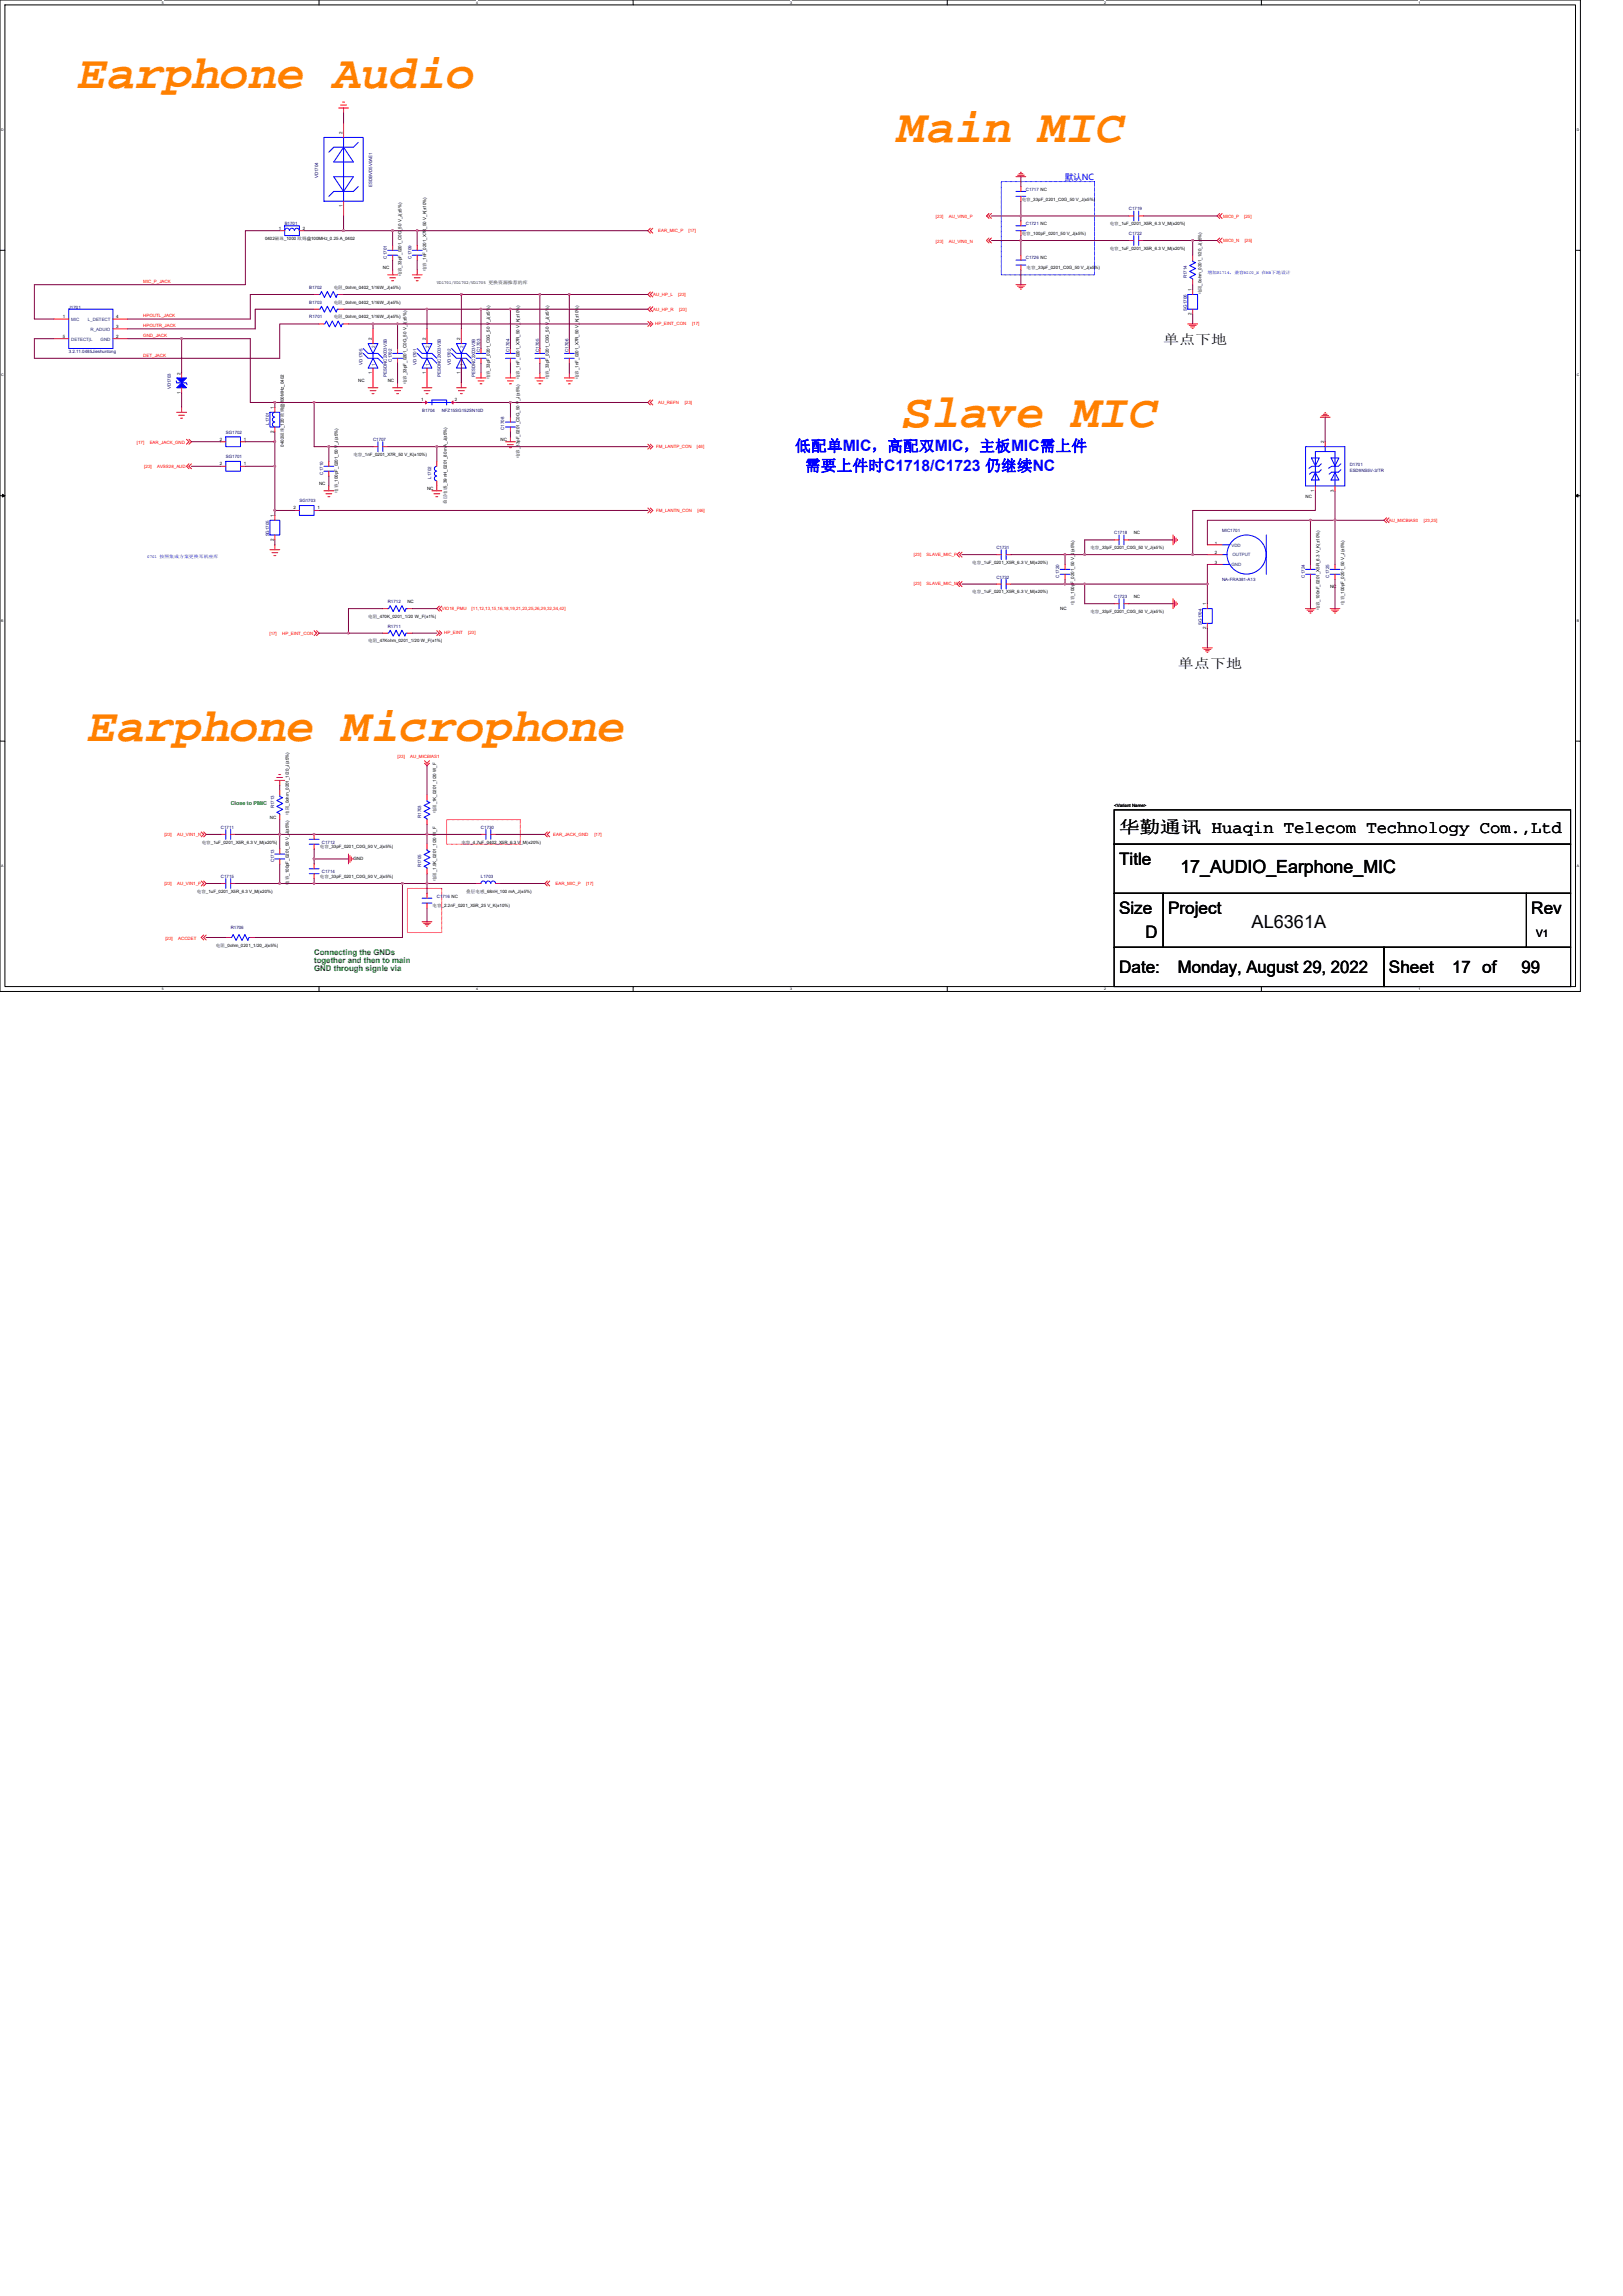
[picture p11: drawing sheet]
<svg xmlns="http://www.w3.org/2000/svg" width="210mm" height="297mm" viewBox="0 0 210 297" stroke-linecap="round" stroke-linejoin="round" font-family="sans-serif">
<defs><g id="words">
<g font-size="6.1" fill="#ff8000">
<text x="10.2" y="11.4">Earphone Audio</text>
<text x="116.2" y="18.4">Main MIC</text>
<text x="116.8" y="55.2">Slave MIC</text>
<text x="11.4" y="95.9">Earphone Microphone</text>
</g>
<g font-size="2.3">
<text x="152.7" y="112.9">17_AUDIO_Earphone_MIC</text>
<text x="161.9" y="120">AL6361A</text>
</g>
<g font-size="2.2">
<text x="144.8" y="107.8">华勤通讯 Huaqin Telecom Technology Com.,Ltd</text>
<text x="144.8" y="111.8">Title</text>
<text x="144.8" y="118.2">Size</text>
<text x="151.1" y="118.2">Project</text>
<text x="198.1" y="118.2">Rev</text>
<text x="144.8" y="125.8">Date:</text>
<text x="148.2" y="121.4">D</text>
<text x="152.4" y="125.8">Monday, August 29, 2022</text>
<text x="179.7" y="125.8">Sheet</text>
<text x="187.9" y="125.8">17 of</text>
<text x="196.8" y="125.8">99</text>
</g>
<g font-size="2" fill="#00f">
<text x="102.9" y="58.4">低配单MIC，高配双MIC，主板MIC需上件</text>
<text x="104.1" y="60.9">需要上件时C1718/C1723 仍继续NC</text>
</g>
<g font-size="1.7">
<text x="150.5" y="44.5">单点下地</text>
<text x="152.4" y="86.4">单点下地</text>
</g>
<text font-size="1.3" x="198.8" y="121.2">V1</text>
<text font-size="1.1" fill="#00f" x="137.8" y="23.3">默认NC</text>
<g font-size="1" fill="#008000">
<text x="40.6" y="123.5">Connecting the GNDs</text>
<text x="40.6" y="124.6">together and then to main</text>
<text x="40.6" y="125.6">GND through signle via</text>
</g>
<text font-size=".7" fill="#008000" x="29.8" y="104.2">Close to PMIC</text>
<g font-size=".6">
<text x="44.3" y="17.3" transform="rotate(-90 44.3 17.3)">2</text>
<text x="36.1" y="29.7">1</text>
<text x="39.2" y="29.7">2</text>
<text x="44.3" y="26.8" transform="rotate(-90 44.3 26.8)">1</text>
<text x="132.2" y="26">电容_33pF_0201_C0G_50 V_J(±5%)</text>
<text x="143.6" y="29.1">电容_1uF_0201_X5R_6.3 V_M(±20%)</text>
<text x="34.3" y="31">0402磁珠_1000 欧姆@100MHz_0.25 A_0402</text>
<text x="49.5" y="34.8">NC</text>
<text x="52" y="35.8" transform="rotate(-90 52 35.8)">电容_33pF_0201_C0G_50 V_J(±5%)</text>
<text x="55.1" y="35.1" transform="rotate(-90 55.1 35.1)">电容_1nF_0201_X7R_50 V_K(±10%)</text>
<text x="132.2" y="30.4">电容_100pF_0201_50 V_J(±5%)</text>
<text x="132.8" y="34.8">电容_33pF_0201_C0G_50 V_J(±5%)</text>
<text x="143.6" y="32.3">电容_1uF_0201_X5R_6.3 V_M(±20%)</text>
<text x="8.1" y="41.1">1</text>
<text x="15" y="41.1">4</text>
<text x="43.2" y="37.4">电阻_0ohm_0402_1/16W_J(±5%)</text>
<text x="43.2" y="39.3">电阻_0ohm_0402_1/16W_J(±5%)</text>
<text x="43.2" y="41.2">电阻_0ohm_0402_1/16W_J(±5%)</text>
<text x="56.5" y="36.7">VD1701/VD1702/VD1705 更换资源推荐的库</text>
<text x="154.2" y="40.8" transform="rotate(-90 154.2 40.8)">2</text>
<text x="154.2" y="37.7" transform="rotate(-90 154.2 37.7)">1</text>
<text x="155.5" y="38.1" transform="rotate(-90 155.5 38.1)">电阻_0ohm_0201_1/20_J(±5%)</text>
<text x="8.1" y="43.7">5</text>
<text x="15" y="42.4">3</text>
<text x="15" y="43.7">2</text>
<text x="48.1" y="44" transform="rotate(-90 48.1 44)">2</text>
<text x="55.1" y="44" transform="rotate(-90 55.1 44)">2</text>
<text x="59.5" y="44" transform="rotate(-90 59.5 44)">2</text>
<text x="23.3" y="50.9" transform="rotate(-90 23.3 50.9)">1</text>
<text x="23.3" y="48.5" transform="rotate(-90 23.3 48.5)">2</text>
<text x="35.4" y="52.9" transform="rotate(-90 35.4 52.9)">1</text>
<text x="46.4" y="49.4">NC</text>
<text x="48.1" y="48.4" transform="rotate(-90 48.1 48.4)">1</text>
<text x="50.2" y="49.4">NC</text>
<text x="52.6" y="49.7" transform="rotate(-90 52.6 49.7)">电容_33pF_0201_C0G_50 V_J(±5%)</text>
<text x="54.5" y="51.9">1</text>
<text x="55.1" y="48.4" transform="rotate(-90 55.1 48.4)">1</text>
<text x="58.9" y="51.9">2</text>
<text x="59.5" y="48.4" transform="rotate(-90 59.5 48.4)">1</text>
<text x="63.4" y="49.1" transform="rotate(-90 63.4 49.1)">电容_33pF_0201_C0G_50 V_J(±5%)</text>
<text x="67.2" y="49" transform="rotate(-90 67.2 49)">电容_1nF_0201_X7R_50 V_K(±10%)</text>
<text x="71" y="49.1" transform="rotate(-90 71 49.1)">电容_33pF_0201_C0G_50 V_J(±5%)</text>
<text x="74.8" y="49" transform="rotate(-90 74.8 49)">电容_1nF_0201_X7R_50 V_K(±10%)</text>
<text x="28.4" y="57">2</text>
<text x="31.6" y="57">1</text>
<text x="35.4" y="56" transform="rotate(-90 35.4 56)">2</text>
<text x="36.7" y="57.8" transform="rotate(-90 36.7 57.8)">0402磁珠_120 欧姆@100MHz_0402</text>
<text x="45.7" y="59">电容_1nF_0201_X7R_50 V_K(±10%)</text>
<text x="64.8" y="57.1">NC</text>
<text x="67.2" y="59.2" transform="rotate(-90 67.2 59.2)">电容_33pF_0201_C0G_50 V_J(±5%)</text>
<text x="171.3" y="57.3" transform="rotate(-90 171.3 57.3)">2</text>
<text x="28.4" y="60.2">2</text>
<text x="31.6" y="60.2">1</text>
<text x="38" y="65.9">2</text>
<text x="41.1" y="65.9">1</text>
<text x="41.3" y="62.8">NC</text>
<text x="43.7" y="63.8" transform="rotate(-90 43.7 63.8)">电容_100pF_0201_50 V_J(±5%)</text>
<text x="55.2" y="63.4">NC</text>
<text x="57.8" y="65.2" transform="rotate(-90 57.8 65.2)">叠层电感_39 nH_0201_80 mA_J(±5%)</text>
<text x="168.9" y="64.4">NC</text>
<text x="170" y="63.6" transform="rotate(-90 170 63.6)">1</text>
<text x="172.6" y="63.6" transform="rotate(-90 172.6 63.6)">3</text>
<text x="35.4" y="70" transform="rotate(-90 35.4 70)">2</text>
<text x="35.4" y="66.9" transform="rotate(-90 35.4 66.9)">1</text>
<text x="141.1" y="71">电容_33pF_0201_C0G_50 V_J(±5%)</text>
<text x="146.7" y="69.1">NC</text>
<text x="157.2" y="71.7">2</text>
<text x="157.2" y="70.5">1</text>
<text x="125.8" y="76.8">电容_1uF_0201_X5R_6.3 V_M(±20%)</text>
<text x="125.8" y="72.9">电容_1uF_0201_X5R_6.3 V_M(±20%)</text>
<text x="146.7" y="77.4">NC</text>
<text x="157.2" y="73">3</text>
<text x="172.1" y="76.1">NC</text>
<text x="47.6" y="83.1">电阻_47Kohm_0201_1/20 W_F(±1%)</text>
<text x="47.6" y="79.9">电阻_470K_0201_1/20 W_F(±1%)</text>
<text x="52.7" y="78">NC</text>
<text x="137.2" y="79">NC</text>
<text x="139" y="78.3" transform="rotate(-90 139 78.3)">电容_100pF_0201_50 V_J(±5%)</text>
<text x="141.1" y="79.3">电容_33pF_0201_C0G_50 V_J(±5%)</text>
<text x="156.1" y="81.4" transform="rotate(-90 156.1 81.4)">2</text>
<text x="156.1" y="78.3" transform="rotate(-90 156.1 78.3)">1</text>
<text x="170.7" y="79" transform="rotate(-90 170.7 79)">电容_100nF_0201_X5R_6.3 V_K(±10%)</text>
<text x="173.9" y="78.3" transform="rotate(-90 173.9 78.3)">电容_100pF_0201_50 V_J(±5%)</text>
<text x="34.9" y="106">NC</text>
<text x="37.4" y="105.4" transform="rotate(-90 37.4 105.4)">电阻_0ohm_0201_1/20_J(±5%)</text>
<text x="56.4" y="105.2" transform="rotate(-90 56.4 105.2)">电阻_1K_0201_1/20 W_F</text>
<text x="144.1" y="104.4">&lt;Variant Name&gt;</text>
<text x="26.1" y="109.1">电容_1uF_0201_X5R_6.3 V_M(±20%)</text>
<text x="41.4" y="113.6">电容_33pF_0201_C0G_50 V_J(±5%)</text>
<text x="41.4" y="109.8">电容_33pF_0201_C0G_50 V_J(±5%)</text>
<text x="45.7" y="111.3">GND</text>
<text x="56.4" y="114" transform="rotate(-90 56.4 114)">电阻_1.5K_0201_1/20 W_F</text>
<text x="59.7" y="109.1">电容_4.7uF_0402_X5R_6.3 V_M(±20%)</text>
<text x="25.5" y="115.5">电容_1uF_0201_X5R_6.3 V_M(±20%)</text>
<text x="37.4" y="114.4" transform="rotate(-90 37.4 114.4)">电容_100pF_0201_50 V_J(±5%)</text>
<text x="56" y="117.4">电容</text>
<text x="57.2" y="117.4">_2.2nF_0201_X5R_25 V_K(±10%)</text>
<text x="60.3" y="115.5">叠层电感_68nH_100 mA_J(±5%)</text>
<text x="27.9" y="122.5">电阻_0ohm_0201_1/20_J(±5%)</text>
</g>
<g font-size=".6" fill="#000080">
<text x="41.2" y="23.1" transform="rotate(-90 41.2 23.1)">VD1704</text>
<text x="36.8" y="29.1">B1701</text>
<text x="48.2" y="24.2" transform="rotate(-90 48.2 24.2)">ESDBVD5V0AE1</text>
<text x="132.7" y="29.1">C1721 NC</text>
<text x="132.7" y="24.7">C1717 NC</text>
<text x="146" y="27.2">C1719</text>
<text x="50.1" y="33.5" transform="rotate(-90 50.1 33.5)">C1701</text>
<text x="53.2" y="33.5" transform="rotate(-90 53.2 33.5)">C1709</text>
<text x="132.7" y="33.6">C1726 NC</text>
<text x="146" y="30.4">C1722</text>
<text x="8.9" y="39.9">J1701</text>
<text x="40" y="37.4">B1702</text>
<text x="40" y="39.3">B1703</text>
<text x="40" y="41.2">R1701</text>
<text x="153.6" y="40.2" transform="rotate(-90 153.6 40.2)">SG1706</text>
<text x="153.6" y="36" transform="rotate(-90 153.6 36)">R1714</text>
<text x="8.9" y="45.6">3.2.11.0485Jieshuntong</text>
<text x="46.9" y="47.2" transform="rotate(-90 46.9 47.2)">VD1705</text>
<text x="50.7" y="46.8" transform="rotate(-90 50.7 46.8)">C1702</text>
<text x="53.9" y="47.2" transform="rotate(-90 53.9 47.2)">VD1701</text>
<text x="58.3" y="47.2" transform="rotate(-90 58.3 47.2)">VD1702</text>
<text x="62.1" y="45.5" transform="rotate(-90 62.1 45.5)">C1703</text>
<text x="65.9" y="45.5" transform="rotate(-90 65.9 45.5)">C1704</text>
<text x="69.7" y="45.5" transform="rotate(-90 69.7 45.5)">C1705</text>
<text x="73.6" y="45.5" transform="rotate(-90 73.6 45.5)">C1706</text>
<text x="22.1" y="50.4" transform="rotate(-90 22.1 50.4)">VD1703</text>
<text x="50.1" y="48.8" transform="rotate(-90 50.1 48.8)">PESDNC2XD3V3B</text>
<text x="54.6" y="53.3">B1704</text>
<text x="57" y="48.8" transform="rotate(-90 57 48.8)">PESDNC2XD3V3B</text>
<text x="57.1" y="53.3">NFZ15SG152SN10D</text>
<text x="61.5" y="48.8" transform="rotate(-90 61.5 48.8)">PESDNC2XD3V3B</text>
<text x="29.2" y="56.1">SG1702</text>
<text x="29.2" y="59.3">SG1701</text>
<text x="34.8" y="54.9" transform="rotate(-90 34.8 54.9)">L1701</text>
<text x="48.3" y="57.1">C1707</text>
<text x="65.2" y="55.6" transform="rotate(-90 65.2 55.6)">C1708</text>
<text x="38.7" y="65">SG1703</text>
<text x="41.8" y="61.4" transform="rotate(-90 41.8 61.4)">C1710</text>
<text x="55.8" y="61.9" transform="rotate(-90 55.8 61.9)">L1702</text>
<text x="174.6" y="60.2">D1701</text>
<text x="174.6" y="61">ESD9NS5V-3/TR</text>
<text x="34.8" y="69.4" transform="rotate(-90 34.8 69.4)">SG1705</text>
<text x="128.9" y="71">C1731</text>
<text x="144.1" y="69.1">C1718</text>
<text x="158.1" y="68.8">MIC1701</text>
<text x="128.9" y="74.8">C1732</text>
<text x="137.1" y="74.7" transform="rotate(-90 137.1 74.7)">C1720</text>
<text x="144.1" y="77.4">C1723</text>
<text x="158.1" y="75.2">NA-FRA381-A13</text>
<text x="168.8" y="74.7" transform="rotate(-90 168.8 74.7)">C1724</text>
<text x="172" y="74.7" transform="rotate(-90 172 74.7)">C1725</text>
<text x="50.2" y="81.2">R1711</text>
<text x="50.2" y="78">R1712</text>
<text x="155.5" y="80.8" transform="rotate(-90 155.5 80.8)">SG1704</text>
<text x="28.6" y="107.2">C1711</text>
<text x="35.5" y="104.6" transform="rotate(-90 35.5 104.6)">R1713</text>
<text x="54.5" y="105.9" transform="rotate(-90 54.5 105.9)">R1703</text>
<text x="62.2" y="107.2">C1730</text>
<text x="28.6" y="113.6">C1715</text>
<text x="35.5" y="111.5" transform="rotate(-90 35.5 111.5)">C1713</text>
<text x="41.7" y="112.9">C1714</text>
<text x="41.7" y="109.1">C1712</text>
<text x="54.5" y="112.2" transform="rotate(-90 54.5 112.2)">R1705</text>
<text x="62.2" y="113.6">L1703</text>
<text x="56.5" y="116.1">C1716 NC</text>
<text x="29.8" y="120.2">R1706</text>
</g>
<g font-size=".6" fill="#f00">
<text x="121.1" y="28.2">[23]</text>
<text x="122.7" y="28.2">AU_VIN0_P</text>
<text x="158.2" y="28.2">MIC0_P</text>
<text x="161" y="28.2">[25]</text>
<text x="85.2" y="30.1">EAR_MIC_P</text>
<text x="89.1" y="30.1">[17]</text>
<text x="121.1" y="31.4">[23]</text>
<text x="122.7" y="31.4">AU_VIN0_N</text>
<text x="158.2" y="31.3">MIC0_N</text>
<text x="161" y="31.3">[25]</text>
<text x="18.5" y="36.6">MIC_P_JACK</text>
<text x="18.5" y="41">HPOUTL_JACK</text>
<text x="84.5" y="38.3">AU_HP_L</text>
<text x="84.5" y="40.2">AU_HP_R</text>
<text x="87.8" y="38.3">[23]</text>
<text x="87.9" y="40.2">[23]</text>
<text x="18.5" y="42.3">HPOUTR_JACK</text>
<text x="18.5" y="43.6">GND_JACK</text>
<text x="18.5" y="46.1">DET_JACK</text>
<text x="84.8" y="42.1">HP_EINT_CON</text>
<text x="89.5" y="42.1">[17]</text>
<text x="85.2" y="52.2">AU_REFN</text>
<text x="88.6" y="52.2">[23]</text>
<text x="17.7" y="57.4">[17]</text>
<text x="19.4" y="57.4">EAR_JACK_GND</text>
<text x="84.9" y="58">FM_LANTP_CON</text>
<text x="90.2" y="58">[46]</text>
<text x="18.7" y="60.5">[23]</text>
<text x="20.3" y="60.5">AVSS28_AUD</text>
<text x="84.9" y="66.2">FM_LANTN_CON</text>
<text x="90.2" y="66.2">[46]</text>
<text x="118.2" y="71.9">[23]</text>
<text x="119.9" y="71.9">SLAVE_MIC_P</text>
<text x="179.7" y="67.5">AU_MICBIAS0</text>
<text x="184.2" y="67.5">[23,25]</text>
<text x="118.2" y="75.7">[23]</text>
<text x="119.9" y="75.7">SLAVE_MIC_M</text>
<text x="34.9" y="82.1">[17]</text>
<text x="36.5" y="82.1">HP_EINT_CON</text>
<text x="57.1" y="79">VIO18_PMU</text>
<text x="57.5" y="82.1">HP_EINT</text>
<text x="60.6" y="82.1">[23]</text>
<text x="61" y="79">[11,12,13,15,16,18,19,21,23,25,26,29,32,34,42]</text>
<text x="51.4" y="98.1">[23]</text>
<text x="53.1" y="98.1">AU_MICBIAS1</text>
<text x="21.3" y="108.1">[23]</text>
<text x="22.9" y="108.1">AU_VIN1_N</text>
<text x="71.6" y="108.1">EAR_JACK_GND</text>
<text x="76.9" y="108.1">[17]</text>
<text x="21.3" y="114.5">[23]</text>
<text x="22.9" y="114.5">AU_VIN1_P</text>
<text x="71.9" y="114.5">EAR_MIC_P</text>
<text x="75.8" y="114.5">[17]</text>
<text x="21.4" y="121.6">[23]</text>
<text x="23.1" y="121.6">ACCDET</text>
</g>
<g font-size=".6" fill="#00f">
<text x="156.2" y="35.4">增加R1714，兼容MIC0_N 在MB下地设计</text>
<text x="19" y="72.2">0701 按照集成方案更换耳机座库</text>
</g>
<g font-size=".6" fill="#004080">
<text x="9.2" y="41.6">MIC</text>
<text x="11.4" y="41.6">L_DETECT</text>
<text x="9.2" y="44.1">DETECT|L</text>
<text x="11.7" y="42.8">R_ADUIO</text>
<text x="13" y="44.1">GND</text>
<text x="48.5" y="47.3" transform="rotate(-90 48.5 47.3)">1</text>
<text x="48.5" y="45.1" transform="rotate(-90 48.5 45.1)">2</text>
<text x="55.5" y="47.3" transform="rotate(-90 55.5 47.3)">1</text>
<text x="55.5" y="45.1" transform="rotate(-90 55.5 45.1)">2</text>
<text x="60" y="47.3" transform="rotate(-90 60 47.3)">1</text>
<text x="60" y="45.1" transform="rotate(-90 60 45.1)">2</text>
<text x="159.3" y="70.7">VDD</text>
<text x="159.4" y="72">OUTPUT</text>
<text x="159.3" y="73.3">GND</text>
</g>
<g font-size=".5">
<text x="21" y=".5">5</text>
<text x="61.6" y=".5">4</text>
<text x="102.2" y=".5">3</text>
<text x="142.9" y=".5">2</text>
<text x="183.5" y=".5">1</text>
<text x=".2" y="16.9">D</text>
<text x="204" y="16.9">D</text>
<text x=".2" y="48.7">C</text>
<text x="204" y="48.7">C</text>
<text x=".2" y="80.4">B</text>
<text x="204" y="80.4">B</text>
<text x=".2" y="112.2">A</text>
<text x="204" y="112.2">A</text>
<text x="21" y="128.1">5</text>
<text x="61.6" y="128.1">4</text>
<text x="102.2" y="128.1">3</text>
<text x="142.9" y="128.1">2</text>
<text x="183.5" y="128.1">1</text>
</g>
</g></defs>
<path d="M0 0h204.5v128.3h-204.5zM.6 .6h203.2v127h-203.2z" fill="none" stroke="#000" stroke-width=".13"/>
<g fill="#fff">
<path d="M21 .1h.2v.5h-.2z"/>
<path d="M21 127.7h.2v.5h-.2z"/>
</g>
<path d="M41.3 0v.6M41.3 127.6v.7" fill="none" stroke="#000" stroke-width=".13"/>
<g fill="#fff">
<path d="M61.6 .1h.2v.5h-.2z"/>
<path d="M61.6 127.7h.2v.5h-.2z"/>
</g>
<path d="M81.9 0v.6M81.9 127.6v.7" fill="none" stroke="#000" stroke-width=".13"/>
<g fill="#fff">
<path d="M102.2 .1h.3v.5h-.3z"/>
<path d="M102.2 127.7h.3v.5h-.3z"/>
</g>
<path d="M122.6 0v.6M122.6 127.6v.7" fill="none" stroke="#000" stroke-width=".13"/>
<g fill="#fff">
<path d="M142.9 .1h.2v.5h-.2z"/>
<path d="M142.9 127.7h.2v.5h-.2z"/>
</g>
<path d="M163.2 0v.6M163.2 127.6v.7" fill="none" stroke="#000" stroke-width=".13"/>
<g fill="#fff">
<path d="M183.5 .1h.3v.5h-.3z"/>
<path d="M183.5 127.7h.3v.5h-.3z"/>
<path d="M.2 16.5h.3v.5h-.3z"/>
<path d="M204 16.5h.3v.5h-.3z"/>
<path d="M.2 48.3h.3v.5h-.3z"/>
<path d="M204 48.3h.3v.5h-.3z"/>
</g>
<path d="M0 32.4h.6M203.8 32.4h.7" fill="none" stroke="#000" stroke-width=".13"/>
<g fill="#fff">
<path d="M.2 80h.3v.5h-.3z"/>
<path d="M204 80h.3v.5h-.3z"/>
</g>
<path d="M0 64.1h.6M203.8 64.1h.7" fill="none" stroke="#000" stroke-width=".13"/>
<path d="M.3 63.9l.3 .2-.3 .2zM203.8 64.1l.4-.2v.4z" fill="#000" stroke="#000" stroke-width=".13"/>
<g fill="#fff">
<path d="M.2 111.8h.2v.5h-.2z"/>
<path d="M204 111.8h.3v.5h-.3z"/>
</g>
<path d="M0 95.9h.6M203.8 95.9h.7M144.1 109.2h59.1v6.4h-59.1zM144.1 104.8h59.1v4.4h-59.1zM144.1 115.6h6.4v7h-6.4zM150.5 115.6h47v7h-47zM197.5 115.6h5.7v7h-5.7zM144.1 122.6h35v5h-35zM179.1 122.6h24.1v5h-24.1z" fill="none" stroke="#000" stroke-width=".13"/>
<path d="M52.7 114.9h4.5v5.7h-4.5zM57.8 106h9.5v3.2h-9.5z" fill="none" stroke="#ff0080" stroke-width=".13"/>
<g fill="none" stroke="#00f" stroke-width=".13">
<path d="M41.9 17.8h5.1v8.2h-5.1zM44.4 19h-1.2l-.7 .7M44.4 19l1.3 2h-2.5zM44.4 17.8v8.2M46.4 18.4l-.7 .7-1.3-.1M36.8 29.8a.31 .31 0 0 1 .3-.3 .31 .31 0 0 1 .3 .3 .32 .32 0 0 1 .4-.3 .32 .32 0 0 1 .3 .3M36.8 29.8h.1M36.8 29.2h1.9v1.3h-1.9zM38.1 29.8a.31 .31 0 0 1 .3-.3 .31 .31 0 0 1 .3 .3M38.7 29.8h.1M41.3 38.1h.1l.2-.4 .4 .8 .4-.8 .3 .8 .4-.8 .4 .8 .1-.4h.2M41.3 38.1h.1"/>
<path d="M43.2 22.9h2.5l-1.2 1.9zM43.8 38.1h.1M46.4 24.1l-.7 .7h-2.5l-.7 .6M50.2 32.4h1.2M50.2 33h1.2M50.8 32.4h.1M50.8 33h.1M53.3 32.4h1.3M53.3 33h1.3M54 32.4h.1M54 33h.1M129.5 23.5h12.1v12.1h-12.1z"/>
<path d="M131.4 29.8h1.3M131.4 29.2h1.3M131.4 24.8h1.3M131.4 25.4h1.3M131.4 33.7h1.3M131.4 34.3h1.3M132.1 29.8h.1M132.1 29.2h.1M132.1 24.8h.1M132.1 25.4h.1M132.1 33.7h.1M132.1 34.3h.1"/>
<path d="M146.7 27.9h.1M146.7 27.3v1.3M146.7 31.1h.1M146.7 30.5v1.3M147.3 27.3v1.3M147.3 27.9h.1M147.3 30.5v1.3M147.3 31.1h.1M153.7 38.1h1.2v1.9h-1.2zM154.3 38.1h.1M154.3 33.7h.1M154.3 36.2h.1"/>
<path d="M154.3 33.7v.1l.4 .2-.8 .4 .8 .3-.8 .4 .8 .4-.8 .4 .4 .2v.1M8.9 40h5.7v5.1h-5.7zM22.8 49.3l.1 .2h1.2l.1 .3M23.5 49.5v.7M29.2 57.1h.1M29.2 56.5h1.9v1.3h-1.9zM29.2 59.7h1.9v1.3h-1.9zM31.1 57.1h.1M34.9 53.3h1.3v1.9h-1.3zM35.5 53.3a.31 .31 0 0 0-.3 .3 .31 .31 0 0 0 .3 .4M35.5 54a.31 .31 0 0 0-.3 .3 .31 .31 0 0 0 .3 .3 .32 .32 0 0 0-.3 .3 .32 .32 0 0 0 .3 .3M35.6 55.2h.1"/>
<path d="M35.6 53.3h.1M41.3 40h.1l.2-.4 .4 .8 .4-.8 .3 .8 .4-.8 .4 .8 .1-.4h.2M41.3 40h.1M41.9 41.9h.1l.2-.4 .4 .8 .4-.8 .4 .8 .4-.8 .3 .8 .2-.4h.1M41.9 41.9h.1M43.8 40h.1M44.4 41.9h.1M47 45.7l.6 .7h1.3l.6 .6M47 45.1l.6 .6h1.3l.6 .7M47.6 44.4h1.3l-.6 1.3zM48.3 46.4l.6 1.2h-1.3zM48.3 45.7v.7"/>
<path d="M48.9 57.8h.1M48.9 57.1v1.3M49.5 57.1v1.3M49.5 57.8h.1M50.8 45.7h1.3M50.8 46.4h1.3M51.4 45.7h.1M51.4 46.4h.1M54 45.7l.6 .7h1.3l.6 .6M54 45.1l.6 .6h1.3l.6 .7M54.6 44.4h1.3l-.7 1.3zM55.2 46.4l.7 1.2h-1.3z"/>
<path d="M55.2 45.7v.7M55.2 52.1h3.2M55.9 50.8h.1M55.9 52.4v-.6h1.9v.6M57.8 50.8h.1M58.4 45.7l.7 .7h1.2l.7 .6M58.4 45.1l.7 .6h1.2l.7 .7M59.1 44.4h1.2l-.6 1.3zM59.7 46.4l.6 1.2h-1.2zM59.7 45.7v.7M61.6 45.7h1.3M61.6 46.4h1.3"/>
<path d="M62.2 45.7h.1M62.2 46.4h.1M65.4 45.7h1.3M65.4 46.4h1.3M65.4 54.6h1.3M65.4 55.2h1.3M66 45.7h.1M66 46.4h.1M66 54.6h.1M66 55.2h.1M69.2 45.7h1.3M69.2 46.4h1.3"/>
<path d="M69.8 45.7h.1M69.8 46.4h.1M73 45.7h1.3M73 46.4h1.3M73.7 45.7h.1M73.7 46.4h.1M154.3 40h.1M168.9 57.8h5.1v5.1h-5.1zM169.7 59.2h1l-.5 1.1zM171.4 58.4h-1.2v4.5M171.4 57.8v.6M171.5 58.4h1.2v4.5"/>
<path d="M172.2 59.2h1l-.5 1.1zM29.2 60.3h.1M31.1 60.3h.1M34.9 67.3h1.3v1.9h-1.3zM35.6 69.2h.1M35.6 67.3h.1M38.7 66h.1M38.7 65.4h1.9v1.3h-1.9zM40.6 66h.1M41.9 60.3h1.3M41.9 61h1.3M42.5 60.3h.1"/>
<path d="M42.5 61h.1M50.2 78.7h.1l.2-.3 .4 .7 .3-.7 .4 .7 .4-.7 .4 .7 .1-.4h.2M50.2 78.7h.1M52.7 78.7h.1M56.5 61a.32 .32 0 0 0-.3 .3 .32 .32 0 0 0 .3 .3 .31 .31 0 0 0-.3 .3 .31 .31 0 0 0 .3 .3M56.5 60.3a.31 .31 0 0 0-.3 .3 .31 .31 0 0 0 .3 .3M56.5 60.3h.1M56.5 62.2h.1M129.5 75.6h.1M129.5 74.9v1.3M129.5 71.8h.1M129.5 71.1v1.3"/>
<path d="M130.2 74.9v1.3M130.2 75.6h.1M130.2 71.1v1.3M130.2 71.8h.1M137.2 73.7h1.2M137.2 74.3h1.2M137.8 73.7h.1M137.8 74.3h.1M144.8 69.8h.1M144.8 69.2v1.3M144.8 78.1h.1M144.8 77.5v1.2"/>
<path d="M145.4 69.2v1.3M145.4 69.8h.1M145.4 77.5v1.2M145.4 78.1h.1M155.6 78.7h1.2v1.9h-1.2zM156.2 78.7h.1M158.1 70.5h1M158.1 71.8h.7M158.1 73h1M163.8 69.2v5.1M168.9 73.7h1.3M168.9 74.3h1.3"/>
<path d="M169.5 73.7h.1M169.5 74.3h.1M170.2 61.2l.5 .9h-1zM170.9 60.8l-.3 .3h-.9l-.3 .2M170.9 60l-.3 .3h-.9l-.3 .3M172.1 73.7h1.3M172.1 74.3h1.3M172.7 61.2l.5 .9h-1zM172.7 73.7h.1M172.7 74.3h.1M173.5 60.8l-.3 .3h-.9l-.3 .2M173.5 60l-.3 .3h-.9l-.4 .3"/>
<path d="M50.2 81.9h.1l.2-.4 .4 .8 .3-.8 .4 .8 .4-.8 .4 .8 .1-.4h.2M50.2 81.9h.1M52.7 81.9h.1M156.2 80.6h.1M29.2 107.9h.1M29.2 107.3v1.3M29.2 114.3h.1M29.2 113.7v1.2M29.8 107.3v1.3M29.8 107.9h.1M29.8 113.7v1.2M29.8 114.3h.1"/>
<path d="M35.6 110.5h1.2M35.6 111.1h1.2M36.2 102.9h.1M36.2 105.4h.1M36.2 102.9v.2l.4 .1-.8 .4 .8 .3-.8 .4 .8 .4-.8 .4 .4 .2v.1M36.2 110.5h.1M36.2 111.1h.1M40 112.4h1.3M40 113h1.3M40 108.6h1.3M40 109.2h1.3M40.6 112.4h.1"/>
<path d="M40.6 113h.1M40.6 108.6h.1M40.6 109.2h.1M54.6 116.2h1.3M54.6 116.8h1.3M55.2 109.9h.1M55.2 112.4h.1M55.2 109.9v.1l.4 .2-.7 .4 .7 .3-.7 .4 .7 .4-.7 .4 .3 .2v.1M55.2 103.5h.1M55.2 106h.1M55.2 103.5v.2l.4 .1-.7 .4 .7 .4-.7 .4 .7 .3-.7 .4 .3 .2v.1M55.2 116.2h.1"/>
<path d="M55.2 116.8h.1M62.2 114.3h.1M62.2 114.3a.31 .31 0 0 1 .3-.3 .31 .31 0 0 1 .3 .3M62.9 107.9h.1M62.9 107.3v1.3M62.9 114.3a.31 .31 0 0 1 .3-.3 .31 .31 0 0 1 .3 .3 .32 .32 0 0 1 .3-.3 .32 .32 0 0 1 .3 .3M63.5 107.3v1.3M63.5 107.9h.1M64.1 114.3h.1M29.8 121.3h.1M29.8 121.3h.2l.2-.4 .3 .8 .4-.8 .4 .8 .4-.8 .4 .8 .1-.4h.2M32.4 121.3h.1"/>
<circle cx="161.3" cy="71.7" r="2.53"/>
</g>
<g fill="none" stroke="#f00" stroke-width=".13">
<path d="M43.8 14h1.3M44.1 13.6h.7M44.3 13.2h.3M44.4 14v.6M44.4 15.9v1.9M36.2 29.8h.6M38.7 29.8h.7M40.6 38.1h.7M43.8 38.1h.6M44.4 26v1.9M50.2 35.6h1.2M50.4 35.9h.8"/>
<path d="M50.7 36.3h.2M50.8 34.9v.7M50.8 31.7v.7M50.8 33v.7M53.3 35.6h1.3M53.6 35.9h.8M53.8 36.3h.3M54 34.9v.7M54 31.7v.7M54 33v.7M84.1 29.5l-.3 .3 .3 .4M84.1 37.8l-.3 .3 .3 .3"/>
<path d="M84.1 39.7l-.3 .3 .3 .3M84.5 29.5l-.4 .3 .4 .4M84.5 37.8l-.4 .3 .4 .3M84.5 39.7l-.4 .3 .4 .3M128 27.6l-.4 .3 .4 .4M128 30.8l-.4 .3 .4 .3M128.3 27.6l-.3 .3 .3 .4M128.3 30.8l-.3 .3 .3 .3M131.4 36.8h1.3M131.4 22.9h1.3M131.6 22.7h.9M131.6 37h.9"/>
<path d="M131.8 22.5h.5M131.8 37.2h.5M132 22.3h.1M132 37.4h.1M132.1 29.8v.7M132.1 28.6v.6M132.1 24.1v.7M132.1 25.4v.6M132.1 33v.7M132.1 34.3v.6M146 27.9h.7M146 31.1h.7"/>
<path d="M147.3 27.9h.7M147.3 31.1h.7M154.3 37.5v.6M154.3 36.2v.6M154.3 33v.7M157.8 27.6l-.3 .3 .3 .4M157.8 30.8l-.3 .3 .3 .3M158.1 27.6l-.3 .3 .3 .4M158.1 30.8l-.3 .3 .3 .3M7 41.3h1.9M7 43.8h1.9M14.6 43.8h1.9"/>
<path d="M14.6 42.5h1.9M14.6 41.3h1.9M22.9 53.3h1.2M23.1 53.7h.8M23.4 54.1h.2M23.5 52.7v.6M23.5 50.2v.6M23.5 48.3v.6M24.1 56.8l.3 .3-.3 .4M24.4 56.8l.4 .3-.4 .4M28.6 57.1h.6M31.1 57.1h.6"/>
<path d="M35.6 52.7v.6M35.6 55.2v.7M40.6 40h.7M41.3 41.9h.6M42.5 59.7v.6M43.8 40h.6M44.4 41.9h.7M47.6 50.2h1.3M47.9 50.5h.7M48.1 50.9h.3M48.3 47.6v2.6M48.3 42.5v1.9"/>
<path d="M48.3 57.8h.6M49.5 57.8h.7M50.8 50.2h1.3M51.1 50.5h.7M51.3 50.9h.3M51.4 49.5v.7M51.4 45.1v.6M51.4 46.4v.6M54.6 50.2h1.3M54.6 52.1h.6M54.9 50.5h.7M55.1 50.9h.3"/>
<path d="M55.2 47.6v2.6M55.2 42.5v1.9M56.5 59.7v.6M58.4 52.1h.7M59.1 50.2h1.2M59.3 50.5h.8M59.6 50.9h.2M59.7 47.6v2.6M59.7 42.5v1.9M61.6 48.9h1.3M61.8 49.3h.8M62.1 49.7h.3"/>
<path d="M62.2 48.3v.6M62.2 45.1v.6M62.2 46.4v.6M65.4 48.9h1.3M65.4 57.1h1.3M65.7 49.3h.7M65.7 57.5h.7M65.9 49.7h.3M65.9 57.9h.3M66 48.3v.6M66 56.5v.7M66 45.1v.6"/>
<path d="M66 46.4v.6M66 54v.6M66 55.2v.7M69.2 48.9h1.3M69.5 49.3h.7M69.7 49.7h.3M69.8 48.3v.6M69.8 45.1v.6M69.8 46.4v.6M73 48.9h1.3M73.3 49.3h.7M73.5 49.7h.3"/>
<path d="M73.7 48.3v.6M73.7 45.1v.6M73.7 46.4v.6M83.8 41.6l.3 .3-.3 .3M83.8 57.5l.3 .3-.3 .3M84.1 41.6l.4 .3-.4 .3M84.1 57.5l.4 .3-.4 .3M84.1 51.8l-.3 .3 .3 .3M84.5 51.8l-.4 .3 .4 .3M153.7 41.9h1.2M153.9 42.1h.8M154.1 42.3h.5"/>
<path d="M154.2 42.5h.2M154.3 40v.6M170.8 54h1.3M171 53.8h.9M171.2 53.6h.5M171.4 53.4h.1M171.4 57.1v.7M24.4 60l-.3 .3 .3 .3M24.8 60l-.4 .3 .4 .3M28.6 60.3h.6M31.1 60.3h.6M34.9 71.1h1.3"/>
<path d="M35.2 71.5h.7M35.4 71.9h.3M35.6 70.5v.6M35.6 69.2v.7M35.6 66.7v.6M38.1 66h.6M40.6 66h.7M41.9 63.5h1.3M42.2 63.9h.7M42.4 64.3h.3M42.5 62.9v.6M42.5 61v.6"/>
<path d="M49.5 78.7h.7M52.7 78.7h.6M55.9 63.5h1.2M56.1 63.9h.8M56.4 64.3h.2M56.5 62.2v1.3M56.8 78.4l-.3 .3 .3 .4M57.2 78.4l-.4 .3 .4 .4M83.8 65.7l.3 .3-.3 .4M84.1 65.7l.4 .3-.4 .4M124.1 71.4l-.3 .4 .3 .3M124.1 75.2l-.3 .4 .3 .3"/>
<path d="M124.5 71.4l-.4 .4 .4 .3M124.5 75.2l-.4 .4 .4 .3M128.9 75.6h.6M128.9 71.8h.6M130.2 75.6h.6M130.2 71.8h.6M137.8 73v.7M137.8 74.3v.6M144.1 69.8h.7M144.1 78.1h.7M145.4 69.8h.7M145.4 78.1h.7"/>
<path d="M151.8 69.2v1.3M151.8 77.5v1.2M152 69.4v.9M152 77.7v.8M152.1 69.6v.5M152.1 77.9v.5M152.3 69.8v.1M152.3 78v.2M156.2 78.1v.6M156.2 70.5h1.9M156.2 71.8h1.9M156.2 73h1.9"/>
<path d="M168.9 78.7h1.3M169.1 78.9h.9M169.3 79.1h.5M169.5 79.3h.1M169.5 73v.7M169.5 74.3v.6M170.2 62.9v.6M172.1 78.7h1.3M172.3 78.9h.9M172.5 79.1h.5M172.7 79.3h.1M172.7 62.9v.6"/>
<path d="M172.7 73v.7M172.7 74.3v.6M179.4 67l-.3 .3 .3 .3M179.7 67l-.3 .3 .3 .3M40.6 81.6l.4 .3-.4 .3M41 81.6l.3 .3-.3 .3M49.5 81.9h.7M52.7 81.9h.6M54.9 98.7l.3 .4 .4-.4M54.9 98.4l.3 .3 .4-.3M56.5 81.6l.3 .3-.3 .3M56.8 81.6l.3 .3-.3 .3"/>
<path d="M155.6 83.8h1.2M155.8 84h.9M156 84.2h.5M156.1 84.4h.2M156.2 80.6v.7M26 107.6l.4 .3-.4 .4M26 114l.4 .3-.4 .3M26.4 107.6l.3 .3-.3 .4M26.4 114l.3 .3-.3 .3M28.6 107.9h.6M28.6 114.3h.6M29.8 107.9h.7"/>
<path d="M29.8 114.3h.7M35.6 101h1.2M35.8 100.6h.8M36.1 100.2h.2M36.2 101v.6M36.2 105.4v.6M36.2 102.2v.7M36.2 109.9v.6M36.2 111.1v.7M40.6 111.8v.6M40.6 113v.7M40.6 107.9v.7"/>
<path d="M40.6 109.2v.7M45.1 110.5v1.3M45.3 110.7v.9M45.5 110.9v.5M45.7 111.1v.1M54.6 119.3h1.3M54.8 119.4h.9M55 119.6h.5M55.2 119.8h.1M55.2 112.4v.6M55.2 109.2v.7M55.2 106v.7"/>
<path d="M55.2 102.9v.6M55.2 115.6v.6M55.2 116.8v.7M61.6 114.3h.6M62.2 107.9h.7M63.5 107.9h.6M64.1 114.3h.7M70.8 107.6l-.3 .3 .3 .4M70.8 114l-.3 .3 .3 .3M71.1 107.6l-.3 .3 .3 .4M71.1 114l-.3 .3 .3 .3M26.4 121l-.4 .3 .4 .3"/>
<path d="M26.7 121l-.3 .3 .3 .3M29.2 121.3h.6M32.4 121.3h.6"/>
</g>
<g fill="#00f" stroke="#00f" stroke-width=".13">
<path d="M22.9 48.9h1.2l-.6 .6z" fill-rule="evenodd"/>
<path d="M22.9 50.2l.6-.7 .6 .7z" fill-rule="evenodd"/>
</g>
<g fill="#f00" stroke="#f00" stroke-width=".13">
<path d="M55.1 51.9l.1 .2-.1 .2z"/>
<path d="M58.4 52.1l.2-.2v.4z"/>
</g>
<g fill="none" stroke="#800040" stroke-width=".13">
<path d="M44.4 14.6v1.3M36.2 29.8h-4.5v7h-27.3v4.5h2.6M39.4 29.8h5M40.6 38.1h-8.2v3.2h-15.9M44.4 38.1h15.3M44.4 27.9v1.9M44.4 29.8h6.4M50.8 29.8v1.9M50.8 29.8h3.2M50.8 33.7v1.2M54 29.8v1.9M54 33.7v1.2"/>
<path d="M54 29.8h29.8M59.7 38.1v4.4M59.7 38.1h10.1M69.8 38.1v7M69.9 38.1h3.8M73.7 38.1v7M73.7 38.1h10.1M128.3 27.9h3.8M128.3 31.1h3.8M132.1 22.9v1.2M132.1 26v1.9M132.1 27.9v.7"/>
<path d="M132.1 30.5v.6M132.1 31.1v1.9M132.1 34.9v1.9M132.1 27.9h13.9M132.1 31.1h13.9M148 27.9h9.5M148 31.1h6.3M154.3 36.8v.7M154.3 31.1v1.9M154.3 31.1h3.2M16.5 43.8h7M23.5 48.3v-4.5h8.9v8.3h3.2"/>
<path d="M23.5 50.8v1.9M24.8 57.1h3.8M31.8 57.1h3.8M35.6 52.1h5M35.6 52.1v.6M35.6 55.9v1.2M35.6 57.1v3.2M40.6 40h-7.6v2.5h-16.5M40.6 52.1v5.7h1.9M40.6 52.1h14M41.3 41.9h-5.1v4.5h-31.8v-2.6h2.6M42.5 57.8v1.9"/>
<path d="M42.5 57.8h5.8M44.5 40h10.7M45.1 41.9h3.2M48.3 41.9v.6M48.3 41.9h3.1M50.2 57.8h6.3M51.4 41.9h32.4M51.4 41.9v3.2M51.4 47v2.5M56.5 57.8v1.9M56.5 57.8h27.3M59.1 52.1h6.9"/>
<path d="M59.7 46.4v3.1M62.2 40h-7v2.5M62.2 40v5.1M62.2 47v1.3M62.2 40h3.8M66 40v5.1M66 47v1.3M66 52.1v1.9M66 55.9v.6M66 40h17.8M66 52.1h17.8M69.8 47v1.3"/>
<path d="M73.7 47v1.3M154.3 40.6v1.3M171.4 54v3.1M24.8 60.3h3.8M31.8 60.3h3.8M35.6 60.3v5.7M35.6 69.8v.7M38.1 66h-2.5v.7M41.3 66h42.5M42.5 61.6v1.3M49.5 78.7h-4.4v3.2M53.3 78.7h3.2"/>
<path d="M124.5 71.8h4.4M124.5 75.6h4.4M130.8 71.8h7M130.8 75.6h7M137.8 71.8h2.5M137.8 75.6h2.5M137.8 71.8v1.2M137.8 74.9v.7M140.3 75.6h15.9M140.3 75.6v2.5h3.8M140.3 71.8h14M144.1 69.8h-3.8v2"/>
<path d="M146.1 69.8h5.7M146.1 78.1h5.7M154.3 71.8h1.9M156.2 75.6v2.5M156.2 73v2.6M169.5 67.3h-13.3v3.2M169.5 74.9v3.8M170.2 63.5v2.5h-15.9v5.8M172.7 67.3v5.7M172.7 74.9v3.8M172.7 63.5v3.8M172.7 67.3h-3.2v5.7"/>
<path d="M172.7 67.3h6.4M41.3 81.9h3.8M45.1 81.9h4.4M53.3 81.9h3.2M55.2 99.1v3.8M156.2 81.3v2.5M26.7 114.3h1.9M26.7 107.9h1.9M30.5 107.9h5.7M30.5 114.3h5.7M36.2 114.3h4.4M36.2 107.9h19v1.3"/>
<path d="M36.2 108v1.9M36.2 111.8v2.5M36.2 101.6v.6M36.2 106v1.9M40.6 113.7v.6M40.6 114.3h11.5M40.6 109.9v1.9M40.6 111.1h4.5M52.1 114.3v7h-19.1M52.1 114.3h3.1M55.2 114.3h6.4M55.2 114.3v1.3"/>
<path d="M55.2 106.7v1.2h7M55.2 113v1.3M55.2 117.5v1.8M64.1 107.9h6.4M64.8 114.3h5.7M26.7 121.3h2.5"/>
</g>
<g fill="#f0f" stroke="#f0f" stroke-width=".13">
<path d="M55.1 114.2h.2v.2h-.2z" fill-rule="evenodd"/>
<path d="M36.1 114.2h.2v.2h-.2z" fill-rule="evenodd"/>
<path d="M36.1 107.9h.2v.1h-.2z" fill-rule="evenodd"/>
<path d="M55.1 107.9h.2v.1h-.2z" fill-rule="evenodd"/>
<path d="M40.5 107.9h.2v.1h-.2z" fill-rule="evenodd"/>
<path d="M40.5 114.2h.2v.2h-.2z" fill-rule="evenodd"/>
<path d="M52 114.2h.1v.2h-.1z" fill-rule="evenodd"/>
<path d="M137.7 71.7h.2v.1h-.2z" fill-rule="evenodd"/>
<path d="M154.2 71.7h.2v.1h-.2z" fill-rule="evenodd"/>
<path d="M140.2 71.7h.2v.1h-.2z" fill-rule="evenodd"/>
<path d="M132 27.8h.1v.2h-.1z" fill-rule="evenodd"/>
<path d="M132 31h.1v.2h-.1z" fill-rule="evenodd"/>
<path d="M137.7 75.5h.2v.1h-.2z" fill-rule="evenodd"/>
<path d="M140.2 75.5h.2v.1h-.2z" fill-rule="evenodd"/>
<path d="M156.1 75.5h.2v.1h-.2z" fill-rule="evenodd"/>
<path d="M40.5 111h.2v.2h-.2z" fill-rule="evenodd"/>
<path d="M172.6 67.2h.2v.2h-.2z" fill-rule="evenodd"/>
<path d="M169.4 67.2h.2v.2h-.2z" fill-rule="evenodd"/>
<path d="M45 81.8h.2v.2h-.2z" fill-rule="evenodd"/>
<path d="M44.4 29.7h.1v.2h-.1z" fill-rule="evenodd"/>
<path d="M53.9 29.7h.1v.2h-.1z" fill-rule="evenodd"/>
<path d="M50.7 29.7h.2v.2h-.2z" fill-rule="evenodd"/>
<path d="M59.6 38h.2v.2h-.2z" fill-rule="evenodd"/>
<path d="M69.8 38h.1v.2h-.1z" fill-rule="evenodd"/>
<path d="M73.6 38h.1v.2h-.1z" fill-rule="evenodd"/>
<path d="M55.1 39.9h.2v.2h-.2z" fill-rule="evenodd"/>
<path d="M62.1 39.9h.2v.2h-.2z" fill-rule="evenodd"/>
<path d="M65.9 39.9h.2v.2h-.2z" fill-rule="evenodd"/>
<path d="M48.2 41.8h.1v.2h-.1z" fill-rule="evenodd"/>
<path d="M51.3 41.8h.2v.2h-.2z" fill-rule="evenodd"/>
<path d="M23.4 43.7h.2v.2h-.2z" fill-rule="evenodd"/>
<path d="M35.5 52h.1v.1h-.1z" fill-rule="evenodd"/>
<path d="M40.5 52h.2v.1h-.2z" fill-rule="evenodd"/>
<path d="M65.9 52h.2v.1h-.2z" fill-rule="evenodd"/>
<path d="M35.5 57.1h.1v.1h-.1z" fill-rule="evenodd"/>
<path d="M42.4 57.7h.2v.2h-.2z" fill-rule="evenodd"/>
<path d="M56.4 57.7h.2v.2h-.2z" fill-rule="evenodd"/>
<path d="M35.5 60.2h.1v.2h-.1z" fill-rule="evenodd"/>
<path d="M35.5 65.9h.1v.2h-.1z" fill-rule="evenodd"/>
<path d="M154.2 31h.2v.2h-.2z" fill-rule="evenodd"/>
<path d="M55.1 114.2h.2v.2h-.2z" fill-rule="evenodd"/>
<path d="M36.1 114.2h.2v.2h-.2z" fill-rule="evenodd"/>
<path d="M36.1 107.9h.2v.1h-.2z" fill-rule="evenodd"/>
<path d="M55.1 107.9h.2v.1h-.2z" fill-rule="evenodd"/>
<path d="M40.5 107.9h.2v.1h-.2z" fill-rule="evenodd"/>
<path d="M40.5 114.2h.2v.2h-.2z" fill-rule="evenodd"/>
<path d="M52 114.2h.1v.2h-.1z" fill-rule="evenodd"/>
<path d="M137.7 71.7h.2v.1h-.2z" fill-rule="evenodd"/>
<path d="M154.2 71.7h.2v.1h-.2z" fill-rule="evenodd"/>
<path d="M140.2 71.7h.2v.1h-.2z" fill-rule="evenodd"/>
<path d="M132 27.8h.1v.2h-.1z" fill-rule="evenodd"/>
<path d="M132 31h.1v.2h-.1z" fill-rule="evenodd"/>
<path d="M137.7 75.5h.2v.1h-.2z" fill-rule="evenodd"/>
<path d="M140.2 75.5h.2v.1h-.2z" fill-rule="evenodd"/>
<path d="M156.1 75.5h.2v.1h-.2z" fill-rule="evenodd"/>
<path d="M40.5 111h.2v.2h-.2z" fill-rule="evenodd"/>
<path d="M172.6 67.2h.2v.2h-.2z" fill-rule="evenodd"/>
<path d="M169.4 67.2h.2v.2h-.2z" fill-rule="evenodd"/>
<path d="M45 81.8h.2v.2h-.2z" fill-rule="evenodd"/>
<path d="M44.4 29.7h.1v.2h-.1z" fill-rule="evenodd"/>
<path d="M53.9 29.7h.1v.2h-.1z" fill-rule="evenodd"/>
<path d="M50.7 29.7h.2v.2h-.2z" fill-rule="evenodd"/>
<path d="M59.6 38h.2v.2h-.2z" fill-rule="evenodd"/>
<path d="M69.8 38h.1v.2h-.1z" fill-rule="evenodd"/>
<path d="M73.6 38h.1v.2h-.1z" fill-rule="evenodd"/>
<path d="M55.1 39.9h.2v.2h-.2z" fill-rule="evenodd"/>
<path d="M62.1 39.9h.2v.2h-.2z" fill-rule="evenodd"/>
<path d="M65.9 39.9h.2v.2h-.2z" fill-rule="evenodd"/>
<path d="M48.2 41.8h.1v.2h-.1z" fill-rule="evenodd"/>
<path d="M51.3 41.8h.2v.2h-.2z" fill-rule="evenodd"/>
<path d="M23.4 43.7h.2v.2h-.2z" fill-rule="evenodd"/>
<path d="M35.5 52h.1v.1h-.1z" fill-rule="evenodd"/>
<path d="M40.5 52h.2v.1h-.2z" fill-rule="evenodd"/>
<path d="M65.9 52h.2v.1h-.2z" fill-rule="evenodd"/>
<path d="M35.5 57.1h.1v.1h-.1z" fill-rule="evenodd"/>
<path d="M42.4 57.7h.2v.2h-.2z" fill-rule="evenodd"/>
<path d="M56.4 57.7h.2v.2h-.2z" fill-rule="evenodd"/>
<path d="M35.5 60.2h.1v.2h-.1z" fill-rule="evenodd"/>
<path d="M35.5 65.9h.1v.2h-.1z" fill-rule="evenodd"/>
<path d="M154.2 31h.2v.2h-.2z" fill-rule="evenodd"/>
</g>
<use href="#words"/>
</svg>
